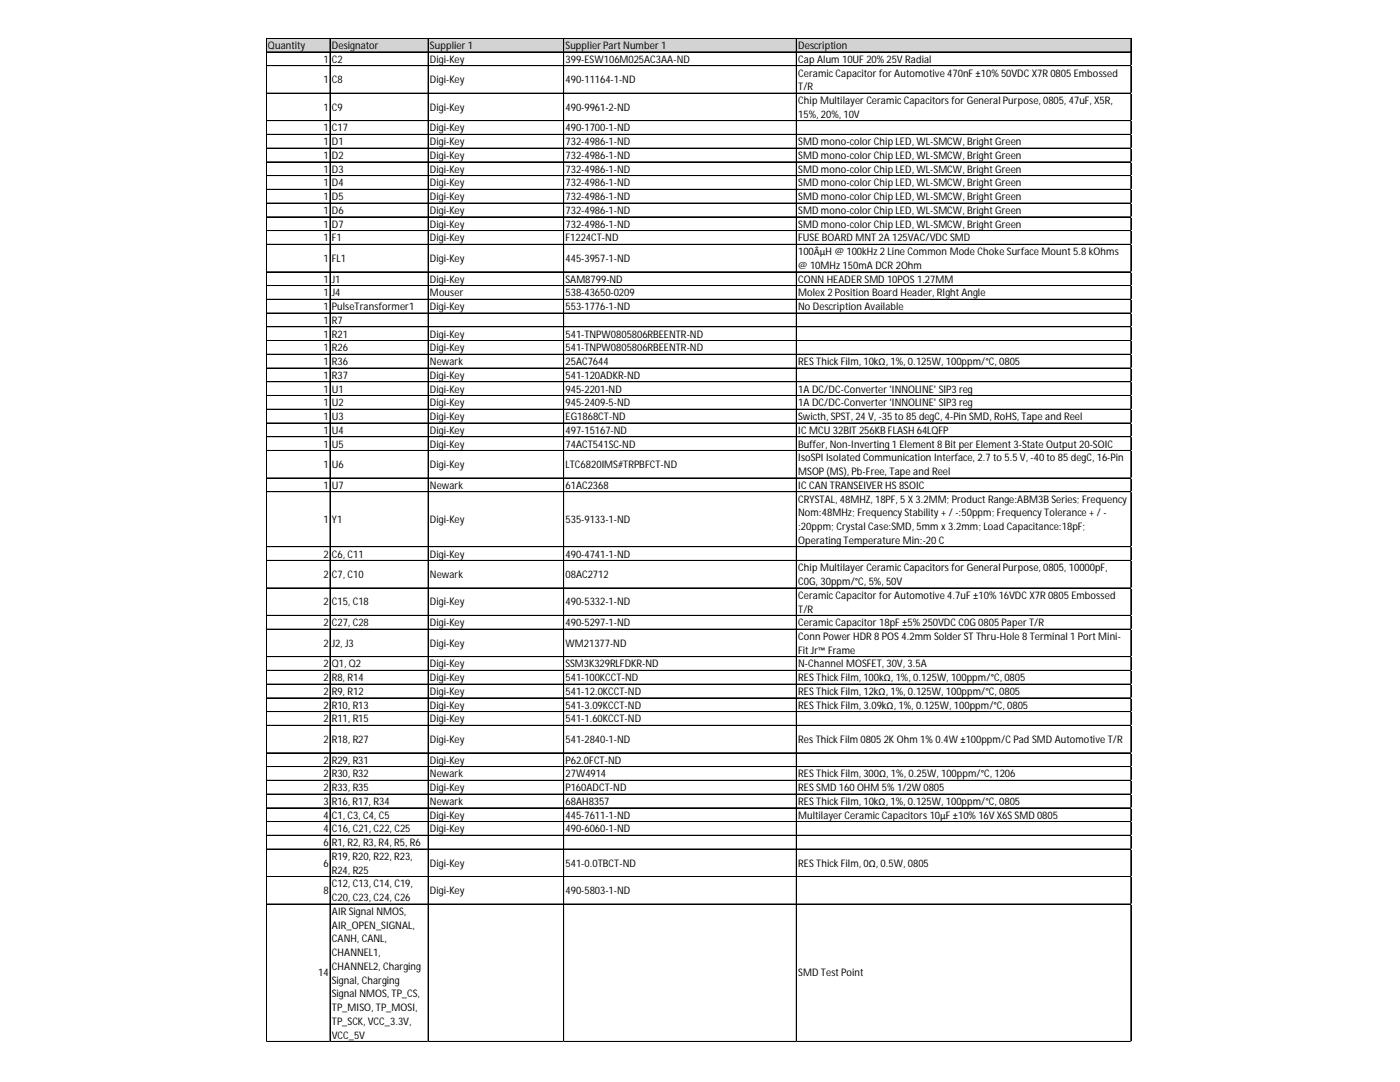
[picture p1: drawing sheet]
<svg xmlns="http://www.w3.org/2000/svg" width="279mm" height="216mm" viewBox="0 0 279 216" stroke-linecap="round" stroke-linejoin="round" font-family="sans-serif">
<defs><g id="words">
<g font-size="2.1">
<text x="53.5" y="9.8">Quantity</text>
<text x="66.2" y="9.8">Designator</text>
<text x="85.8" y="9.8">Supplier 1</text>
<text x="112.9" y="9.8">Supplier Part Number 1</text>
<text x="159.3" y="9.8">Description</text>
<text x="64.5" y="12.5">1</text>
<text x="64.5" y="16.6">1</text>
<text x="66.2" y="12.5">C2</text>
<text x="66.2" y="16.6">C8</text>
<text x="85.8" y="12.5">Digi-Key</text>
<text x="85.8" y="16.6">Digi-Key</text>
<text x="112.9" y="12.5">399-ESW106M025AC3AA-ND</text>
<text x="112.9" y="16.6">490-11164-1-ND</text>
<text x="159.3" y="12.5">Cap Alum 10UF 20% 25V Radial</text>
<text x="159.3" y="15.3">Ceramic Capacitor for Automotive 470nF ±10% 50VDC X7R 0805 Embossed</text>
<text x="64.5" y="22.1">1</text>
<text x="66.2" y="22.1">C9</text>
<text x="85.8" y="22.1">Digi-Key</text>
<text x="112.9" y="22.1">490-9961-2-ND</text>
<text x="159.3" y="18">T/R</text>
<text x="159.3" y="20.8">Chip Multilayer Ceramic Capacitors for General Purpose, 0805, 47uF, X5R,</text>
<text x="159.3" y="23.5">15%, 20%, 10V</text>
<text x="64.5" y="26.2">1</text>
<text x="64.5" y="29">1</text>
<text x="66.2" y="26.2">C17</text>
<text x="66.2" y="29">D1</text>
<text x="85.8" y="26.2">Digi-Key</text>
<text x="85.8" y="29">Digi-Key</text>
<text x="112.9" y="26.2">490-1700-1-ND</text>
<text x="112.9" y="29">732-4986-1-ND</text>
<text x="159.3" y="29">SMD mono-color Chip LED, WL-SMCW, Bright Green</text>
<text x="64.5" y="31.7">1</text>
<text x="64.5" y="34.5">1</text>
<text x="66.2" y="31.7">D2</text>
<text x="66.2" y="34.5">D3</text>
<text x="85.8" y="31.7">Digi-Key</text>
<text x="85.8" y="34.5">Digi-Key</text>
<text x="112.9" y="31.7">732-4986-1-ND</text>
<text x="112.9" y="34.5">732-4986-1-ND</text>
<text x="159.3" y="31.7">SMD mono-color Chip LED, WL-SMCW, Bright Green</text>
<text x="159.3" y="34.5">SMD mono-color Chip LED, WL-SMCW, Bright Green</text>
<text x="64.5" y="37.2">1</text>
<text x="64.5" y="39.9">1</text>
<text x="66.2" y="37.2">D4</text>
<text x="66.2" y="39.9">D5</text>
<text x="85.8" y="37.2">Digi-Key</text>
<text x="85.8" y="39.9">Digi-Key</text>
<text x="112.9" y="37.2">732-4986-1-ND</text>
<text x="112.9" y="39.9">732-4986-1-ND</text>
<text x="159.3" y="37.2">SMD mono-color Chip LED, WL-SMCW, Bright Green</text>
<text x="159.3" y="39.9">SMD mono-color Chip LED, WL-SMCW, Bright Green</text>
<text x="64.5" y="42.7">1</text>
<text x="64.5" y="45.4">1</text>
<text x="66.2" y="42.7">D6</text>
<text x="66.2" y="45.4">D7</text>
<text x="85.8" y="42.7">Digi-Key</text>
<text x="85.8" y="45.4">Digi-Key</text>
<text x="112.9" y="42.7">732-4986-1-ND</text>
<text x="112.9" y="45.4">732-4986-1-ND</text>
<text x="159.3" y="42.7">SMD mono-color Chip LED, WL-SMCW, Bright Green</text>
<text x="159.3" y="45.4">SMD mono-color Chip LED, WL-SMCW, Bright Green</text>
<text x="64.5" y="48.2">1</text>
<text x="64.5" y="52.2">1</text>
<text x="66.2" y="48.2">F1</text>
<text x="66.2" y="52.2">FL1</text>
<text x="85.8" y="48.2">Digi-Key</text>
<text x="85.8" y="52.2">Digi-Key</text>
<text x="112.9" y="48.2">F1224CT-ND</text>
<text x="112.9" y="52.2">445-3957-1-ND</text>
<text x="159.3" y="48.2">FUSE BOARD MNT 2A 125VAC/VDC SMD</text>
<text x="159.3" y="50.9">100ÂµH @ 100kHz 2 Line Common Mode Choke Surface Mount 5.8 kOhms</text>
<text x="159.3" y="53.7">@ 10MHz 150mA DCR 2Ohm</text>
<text x="64.5" y="56.4">1</text>
<text x="64.5" y="59.1">1</text>
<text x="66.2" y="56.4">J1</text>
<text x="66.2" y="59.1">J4</text>
<text x="85.8" y="56.4">Digi-Key</text>
<text x="85.8" y="59.1">Mouser</text>
<text x="112.9" y="56.4">SAM8799-ND</text>
<text x="112.9" y="59.1">538-43650-0209</text>
<text x="159.3" y="56.4">CONN HEADER SMD 10POS 1.27MM</text>
<text x="159.3" y="59.1">Molex 2 Position Board Header, RIght Angle</text>
<text x="64.5" y="61.9">1</text>
<text x="64.5" y="64.6">1</text>
<text x="66.2" y="61.9">PulseTransformer1</text>
<text x="66.2" y="64.6">R7</text>
<text x="85.8" y="61.9">Digi-Key</text>
<text x="112.9" y="61.9">553-1776-1-ND</text>
<text x="159.3" y="61.9">No Description Available</text>
<text x="64.5" y="67.4">1</text>
<text x="64.5" y="70.1">1</text>
<text x="66.2" y="67.4">R21</text>
<text x="66.2" y="70.1">R26</text>
<text x="85.8" y="67.4">Digi-Key</text>
<text x="85.8" y="70.1">Digi-Key</text>
<text x="112.9" y="67.4">541-TNPW0805806RBEENTR-ND</text>
<text x="112.9" y="70.1">541-TNPW0805806RBEENTR-ND</text>
<text x="64.5" y="72.9">1</text>
<text x="64.5" y="75.6">1</text>
<text x="66.2" y="72.9">R36</text>
<text x="66.2" y="75.6">R37</text>
<text x="85.8" y="72.9">Newark</text>
<text x="85.8" y="75.6">Digi-Key</text>
<text x="112.9" y="72.9">25AC7644</text>
<text x="112.9" y="75.6">541-120ADKR-ND</text>
<text x="159.3" y="72.9">RES Thick Film, 10kΩ, 1%, 0.125W, 100ppm/°C, 0805</text>
<text x="64.5" y="78.3">1</text>
<text x="64.5" y="81.1">1</text>
<text x="64.5" y="83.8">1</text>
<text x="66.2" y="78.3">U1</text>
<text x="66.2" y="81.1">U2</text>
<text x="66.2" y="83.8">U3</text>
<text x="85.8" y="78.3">Digi-Key</text>
<text x="85.8" y="81.1">Digi-Key</text>
<text x="85.8" y="83.8">Digi-Key</text>
<text x="112.9" y="78.3">945-2201-ND</text>
<text x="112.9" y="81.1">945-2409-5-ND</text>
<text x="112.9" y="83.8">EG1868CT-ND</text>
<text x="159.3" y="78.3">1A DC/DC-Converter 'INNOLINE' SIP3 reg</text>
<text x="159.3" y="81.1">1A DC/DC-Converter 'INNOLINE' SIP3 reg</text>
<text x="159.3" y="83.8">Swicth, SPST, 24 V, -35 to 85 degC, 4-Pin SMD, RoHS, Tape and Reel</text>
<text x="64.5" y="86.6">1</text>
<text x="64.5" y="89.3">1</text>
<text x="66.2" y="86.6">U4</text>
<text x="66.2" y="89.3">U5</text>
<text x="85.8" y="86.6">Digi-Key</text>
<text x="85.8" y="89.3">Digi-Key</text>
<text x="112.9" y="86.6">497-15167-ND</text>
<text x="112.9" y="89.3">74ACT541SC-ND</text>
<text x="159.3" y="86.6">IC MCU 32BIT 256KB FLASH 64LQFP</text>
<text x="159.3" y="89.3">Buffer, Non-Inverting 1 Element 8 Bit per Element 3-State Output 20-SOIC</text>
<text x="64.5" y="93.4">1</text>
<text x="66.2" y="93.4">U6</text>
<text x="85.8" y="93.4">Digi-Key</text>
<text x="112.9" y="93.4">LTC6820IMS#TRPBFCT-ND</text>
<text x="159.3" y="92.1">IsoSPI Isolated Communication Interface, 2.7 to 5.5 V, -40 to 85 degC, 16-Pin</text>
<text x="159.3" y="94.8">MSOP (MS), Pb-Free, Tape and Reel</text>
<text x="64.5" y="97.5">1</text>
<text x="66.2" y="97.5">U7</text>
<text x="85.8" y="97.5">Newark</text>
<text x="112.9" y="97.5">61AC2368</text>
<text x="159.3" y="97.5">IC CAN TRANSEIVER HS 8SOIC</text>
<text x="159.3" y="100.3">CRYSTAL, 48MHZ, 18PF, 5 X 3.2MM; Product Range:ABM3B Series; Frequency</text>
<text x="64.5" y="104.3">1</text>
<text x="66.2" y="104.3">Y1</text>
<text x="85.8" y="104.3">Digi-Key</text>
<text x="112.9" y="104.3">535-9133-1-ND</text>
<text x="159.3" y="103">Nom:48MHz; Frequency Stability + / -:50ppm; Frequency Tolerance + / -</text>
<text x="159.3" y="105.8">:20ppm; Crystal Case:SMD, 5mm x 3.2mm; Load Capacitance:18pF;</text>
<text x="64.5" y="111.2">2</text>
<text x="66.2" y="111.2">C6, C11</text>
<text x="85.8" y="111.2">Digi-Key</text>
<text x="112.9" y="111.2">490-4741-1-ND</text>
<text x="159.3" y="108.5">Operating Temperature Min:-20 C</text>
<text x="159.3" y="114">Chip Multilayer Ceramic Capacitors for General Purpose, 0805, 10000pF,</text>
<text x="64.5" y="115.3">2</text>
<text x="66.2" y="115.3">C7, C10</text>
<text x="85.8" y="115.3">Newark</text>
<text x="112.9" y="115.3">08AC2712</text>
<text x="159.3" y="116.7">C0G, 30ppm/°C, 5%, 50V</text>
<text x="159.3" y="119.5">Ceramic Capacitor for Automotive 4.7uF ±10% 16VDC X7R 0805 Embossed</text>
<text x="64.5" y="120.8">2</text>
<text x="64.5" y="125">2</text>
<text x="66.2" y="120.8">C15, C18</text>
<text x="66.2" y="125">C27, C28</text>
<text x="85.8" y="120.8">Digi-Key</text>
<text x="85.8" y="125">Digi-Key</text>
<text x="112.9" y="120.8">490-5332-1-ND</text>
<text x="112.9" y="125">490-5297-1-ND</text>
<text x="159.3" y="122.2">T/R</text>
<text x="159.3" y="125">Ceramic Capacitor 18pF ±5% 250VDC C0G 0805 Paper T/R</text>
<text x="64.5" y="129">2</text>
<text x="66.2" y="129">J2, J3</text>
<text x="85.8" y="129">Digi-Key</text>
<text x="112.9" y="129">WM21377-ND</text>
<text x="159.3" y="127.7">Conn Power HDR 8 POS 4.2mm Solder ST Thru-Hole 8 Terminal 1 Port Mini-</text>
<text x="159.3" y="130.4">Fit Jr™ Frame</text>
<text x="64.5" y="133.2">2</text>
<text x="64.5" y="135.9">2</text>
<text x="66.2" y="133.2">Q1, Q2</text>
<text x="66.2" y="135.9">R8, R14</text>
<text x="85.8" y="133.2">Digi-Key</text>
<text x="85.8" y="135.9">Digi-Key</text>
<text x="112.9" y="133.2">SSM3K329RLFDKR-ND</text>
<text x="112.9" y="135.9">541-100KCCT-ND</text>
<text x="159.3" y="133.2">N-Channel MOSFET, 30V, 3.5A</text>
<text x="159.3" y="135.9">RES Thick Film, 100kΩ, 1%, 0.125W, 100ppm/°C, 0805</text>
<text x="64.5" y="138.7">2</text>
<text x="64.5" y="141.4">2</text>
<text x="66.2" y="138.7">R9, R12</text>
<text x="66.2" y="141.4">R10, R13</text>
<text x="85.8" y="138.7">Digi-Key</text>
<text x="85.8" y="141.4">Digi-Key</text>
<text x="112.9" y="138.7">541-12.0KCCT-ND</text>
<text x="112.9" y="141.4">541-3.09KCCT-ND</text>
<text x="159.3" y="138.7">RES Thick Film, 12kΩ, 1%, 0.125W, 100ppm/°C, 0805</text>
<text x="159.3" y="141.4">RES Thick Film, 3.09kΩ, 1%, 0.125W, 100ppm/°C, 0805</text>
<text x="64.5" y="144.2">2</text>
<text x="64.5" y="148.2">2</text>
<text x="66.2" y="144.2">R11, R15</text>
<text x="66.2" y="148.2">R18, R27</text>
<text x="85.8" y="144.2">Digi-Key</text>
<text x="85.8" y="148.2">Digi-Key</text>
<text x="112.9" y="144.2">541-1.60KCCT-ND</text>
<text x="112.9" y="148.2">541-2840-1-ND</text>
<text x="159.3" y="148.2">Res Thick Film 0805 2K Ohm 1% 0.4W ±100ppm/C Pad SMD Automotive T/R</text>
<text x="64.5" y="152.4">2</text>
<text x="64.5" y="155.1">2</text>
<text x="66.2" y="152.4">R29, R31</text>
<text x="66.2" y="155.1">R30, R32</text>
<text x="85.8" y="152.4">Digi-Key</text>
<text x="85.8" y="155.1">Newark</text>
<text x="112.9" y="152.4">P62.0FCT-ND</text>
<text x="112.9" y="155.1">27W4914</text>
<text x="159.3" y="155.1">RES Thick Film, 300Ω, 1%, 0.25W, 100ppm/°C, 1206</text>
<text x="64.5" y="157.9">2</text>
<text x="64.5" y="160.6">3</text>
<text x="66.2" y="157.9">R33, R35</text>
<text x="66.2" y="160.6">R16, R17, R34</text>
<text x="85.8" y="157.9">Digi-Key</text>
<text x="85.8" y="160.6">Newark</text>
<text x="112.9" y="157.9">P160ADCT-ND</text>
<text x="112.9" y="160.6">68AH8357</text>
<text x="159.3" y="157.9">RES SMD 160 OHM 5% 1/2W 0805</text>
<text x="159.3" y="160.6">RES Thick Film, 10kΩ, 1%, 0.125W, 100ppm/°C, 0805</text>
<text x="64.5" y="163.4">4</text>
<text x="64.5" y="166.1">4</text>
<text x="66.2" y="163.4">C1, C3, C4, C5</text>
<text x="66.2" y="166.1">C16, C21, C22, C25</text>
<text x="85.8" y="163.4">Digi-Key</text>
<text x="85.8" y="166.1">Digi-Key</text>
<text x="112.9" y="163.4">445-7611-1-ND</text>
<text x="112.9" y="166.1">490-6060-1-ND</text>
<text x="159.3" y="163.4">Multilayer Ceramic Capacitors 10μF ±10% 16V X6S SMD 0805</text>
<text x="64.5" y="168.8">6</text>
<text x="64.5" y="172.9">6</text>
<text x="66.2" y="168.8">R1, R2, R3, R4, R5, R6</text>
<text x="66.2" y="171.6">R19, R20, R22, R23,</text>
<text x="85.8" y="172.9">Digi-Key</text>
<text x="112.9" y="172.9">541-0.0TBCT-ND</text>
<text x="159.3" y="172.9">RES Thick Film, 0Ω, 0.5W, 0805</text>
<text x="64.5" y="178.4">8</text>
<text x="66.2" y="174.3">R24, R25</text>
<text x="66.2" y="177.1">C12, C13, C14, C19,</text>
<text x="66.2" y="179.8">C20, C23, C24, C26</text>
<text x="85.8" y="178.4">Digi-Key</text>
<text x="112.9" y="178.4">490-5803-1-ND</text>
<text x="66.2" y="182.5">AIR Signal NMOS,</text>
<text x="66.2" y="185.3">AIR_OPEN_SIGNAL,</text>
<text x="66.2" y="188">CANH, CANL,</text>
<text x="66.2" y="190.8">CHANNEL1,</text>
<text x="63.5" y="194.8">14</text>
<text x="66.2" y="193.5">CHANNEL2, Charging</text>
<text x="66.2" y="196.3">Signal, Charging</text>
<text x="159.3" y="194.8">SMD Test Point</text>
<text x="66.2" y="199">Signal NMOS, TP_CS,</text>
<text x="66.2" y="201.7">TP_MISO, TP_MOSI,</text>
<text x="66.2" y="204.5">TP_SCK, VCC_3.3V,</text>
<text x="66.2" y="207.2">VCC_5V</text>
</g>
</g></defs>
<path d="M53.1 7.7h172.7v2.7h-172.7z" fill="#d3d3d3"/>
<g fill="none" stroke="#000" stroke-width=".2">
<path d="M53.1 7.6v200.3M53.2 7.6h172.6M53.2 7.7h172.6M53.2 10.4h172.6M53.2 13.1h172.6M53.2 18.6h172.6M65.9 7.7v200.2M85.4 7.7v200.2M85.5 7.7v200.2M112.5 7.7v200.2M158.9 7.7v200.2M159 7.7v200.2"/>
<path d="M225.7 7.7v200.2M53.2 24.1h172.6M53.2 26.8h172.6M53.2 26.9h172.6M53.2 29.6h172.6M53.2 32.3h172.6M53.2 35h172.6M53.2 35.1h172.6M53.2 37.8h172.6M53.2 40.5h172.6M53.2 40.6h172.6M53.2 43.3h172.6"/>
<path d="M53.2 46h172.6M53.2 46.1h172.6M53.2 48.7h172.6M53.2 48.8h172.6M53.2 54.2h172.6M53.2 54.3h172.6M53.2 57h172.6M53.2 59.7h172.6M53.2 59.8h172.6M53.2 62.5h172.6M53.2 65.2h172.6M53.2 67.9h172.6"/>
<path d="M53.2 68h172.6M53.2 70.7h172.6M53.2 73.4h172.6M53.2 73.5h172.6M53.2 76.2h172.6M53.2 78.9h172.6M53.2 79h172.6M53.2 81.7h172.6M53.2 84.4h172.6M53.2 87.1l172.6 .1M53.2 89.9h172.6M53.2 95.4h172.6"/>
<path d="M53.2 98.1h172.6M53.2 98.2h172.6M53.2 109.1h172.6M53.2 111.8h172.6M53.2 111.9h172.6M53.2 117.3h172.6M53.2 117.4h172.6M53.2 122.8h172.6M53.2 125.5h172.6M53.2 125.6h172.6M53.2 131h172.6M53.2 131.1h172.6"/>
<path d="M53.2 133.8h172.6M53.2 136.5h172.6M53.2 139.2h172.6M53.2 139.3h172.6M53.2 142h172.6M53.2 144.7h172.6M53.2 144.8h172.6M53.2 150.2h172.6M53.2 150.3h172.6M53.2 153h172.6M53.2 155.7h172.6M53.2 158.4h172.6"/>
<path d="M53.2 158.5h172.6M53.2 161.2h172.6M53.2 163.9h172.6M53.2 164h172.6M53.2 166.7h172.6M53.2 169.4h172.6M53.2 169.5h172.6M53.2 174.9h172.6M53.2 180.4h172.6M53.2 207.8h172.6M53.2 207.9h172.6"/>
</g>
<path d="M53.1 207.9h.1" fill="none" stroke="#e0e0e0" stroke-width=".2"/>
<path d="M53.1 207.9h.1z" fill="#e0e0e0"/>
<path d="M65.9 207.9h.1" fill="none" stroke="#e0e0e0" stroke-width=".2"/>
<path d="M65.9 207.9h.1z" fill="#e0e0e0"/>
<path d="M85.4 207.9h.1" fill="none" stroke="#e0e0e0" stroke-width=".2"/>
<path d="M85.4 207.9h.1z" fill="#e0e0e0"/>
<path d="M112.5 207.9h.1" fill="none" stroke="#e0e0e0" stroke-width=".2"/>
<path d="M112.5 207.9h.1z" fill="#e0e0e0"/>
<path d="M158.9 207.9h.1" fill="none" stroke="#e0e0e0" stroke-width=".2"/>
<path d="M158.9 207.9h.1z" fill="#e0e0e0"/>
<path d="M225.7 207.9h.1" fill="none" stroke="#e0e0e0" stroke-width=".2"/>
<path d="M225.7 207.9h.1z" fill="#e0e0e0"/>
<path d="M225.8 13.1h.1" fill="none" stroke="#e0e0e0" stroke-width=".2"/>
<path d="M225.8 13.1v.1z" fill="#e0e0e0"/>
<path d="M225.8 18.6h.1" fill="none" stroke="#e0e0e0" stroke-width=".2"/>
<path d="M225.8 18.6v.1z" fill="#e0e0e0"/>
<path d="M225.8 24.1h.1" fill="none" stroke="#e0e0e0" stroke-width=".2"/>
<path d="M225.8 24.1v.1z" fill="#e0e0e0"/>
<path d="M225.8 26.8h.1" fill="none" stroke="#e0e0e0" stroke-width=".2"/>
<path d="M225.8 26.8v.1z" fill="#e0e0e0"/>
<path d="M225.8 29.6h.1" fill="none" stroke="#e0e0e0" stroke-width=".2"/>
<path d="M225.8 32.3h.1" fill="none" stroke="#e0e0e0" stroke-width=".2"/>
<path d="M225.8 32.3v.1z" fill="#e0e0e0"/>
<path d="M225.8 35h.1" fill="none" stroke="#e0e0e0" stroke-width=".2"/>
<path d="M225.8 35v.1z" fill="#e0e0e0"/>
<path d="M225.8 37.8h.1" fill="none" stroke="#e0e0e0" stroke-width=".2"/>
<path d="M225.8 37.8v.1z" fill="#e0e0e0"/>
<path d="M225.8 40.5h.1" fill="none" stroke="#e0e0e0" stroke-width=".2"/>
<path d="M225.8 40.5v.1z" fill="#e0e0e0"/>
<path d="M225.8 43.3h.1" fill="none" stroke="#e0e0e0" stroke-width=".2"/>
<path d="M225.8 43.3v.1z" fill="#e0e0e0"/>
<path d="M225.8 46h.1" fill="none" stroke="#e0e0e0" stroke-width=".2"/>
<path d="M225.8 46v.1z" fill="#e0e0e0"/>
<path d="M225.8 48.7h.1" fill="none" stroke="#e0e0e0" stroke-width=".2"/>
<path d="M225.8 48.7v.1z" fill="#e0e0e0"/>
<path d="M225.8 54.2h.1" fill="none" stroke="#e0e0e0" stroke-width=".2"/>
<path d="M225.8 54.2v.1z" fill="#e0e0e0"/>
<path d="M225.8 57h.1" fill="none" stroke="#e0e0e0" stroke-width=".2"/>
<path d="M225.8 57v.1z" fill="#e0e0e0"/>
<path d="M225.8 59.7h.1" fill="none" stroke="#e0e0e0" stroke-width=".2"/>
<path d="M225.8 59.7v.1z" fill="#e0e0e0"/>
<path d="M225.8 62.5h.1" fill="none" stroke="#e0e0e0" stroke-width=".2"/>
<path d="M225.8 62.5v.1z" fill="#e0e0e0"/>
<path d="M225.8 65.2h.1" fill="none" stroke="#e0e0e0" stroke-width=".2"/>
<path d="M225.8 65.2v.1z" fill="#e0e0e0"/>
<path d="M225.8 67.9h.1" fill="none" stroke="#e0e0e0" stroke-width=".2"/>
<path d="M225.8 67.9v.1z" fill="#e0e0e0"/>
<path d="M225.8 70.7h.1" fill="none" stroke="#e0e0e0" stroke-width=".2"/>
<path d="M225.8 70.7v.1z" fill="#e0e0e0"/>
<path d="M225.8 73.4h.1" fill="none" stroke="#e0e0e0" stroke-width=".2"/>
<path d="M225.8 73.4v.1z" fill="#e0e0e0"/>
<path d="M225.8 76.2h.1" fill="none" stroke="#e0e0e0" stroke-width=".2"/>
<path d="M225.8 76.2v.1z" fill="#e0e0e0"/>
<path d="M225.8 78.9h.1" fill="none" stroke="#e0e0e0" stroke-width=".2"/>
<path d="M225.8 78.9v.1z" fill="#e0e0e0"/>
<path d="M225.8 81.7h.1" fill="none" stroke="#e0e0e0" stroke-width=".2"/>
<path d="M225.8 84.4h.1" fill="none" stroke="#e0e0e0" stroke-width=".2"/>
<path d="M225.8 84.4v.1z" fill="#e0e0e0"/>
<path d="M225.8 87.1h.1" fill="none" stroke="#e0e0e0" stroke-width=".2"/>
<path d="M225.8 87.1v.1z" fill="#e0e0e0"/>
<path d="M225.8 89.9h.1" fill="none" stroke="#e0e0e0" stroke-width=".2"/>
<path d="M225.8 89.9v.1z" fill="#e0e0e0"/>
<path d="M225.8 95.4h.1" fill="none" stroke="#e0e0e0" stroke-width=".2"/>
<path d="M225.8 95.4v.1z" fill="#e0e0e0"/>
<path d="M225.8 98.1h.1" fill="none" stroke="#e0e0e0" stroke-width=".2"/>
<path d="M225.8 98.1v.1z" fill="#e0e0e0"/>
<path d="M225.8 109.1h.1" fill="none" stroke="#e0e0e0" stroke-width=".2"/>
<path d="M225.8 109.1v.1z" fill="#e0e0e0"/>
<path d="M225.8 111.8h.1" fill="none" stroke="#e0e0e0" stroke-width=".2"/>
<path d="M225.8 111.8v.1z" fill="#e0e0e0"/>
<path d="M225.8 117.3h.1" fill="none" stroke="#e0e0e0" stroke-width=".2"/>
<path d="M225.8 117.3v.1z" fill="#e0e0e0"/>
<path d="M225.8 122.8h.1" fill="none" stroke="#e0e0e0" stroke-width=".2"/>
<path d="M225.8 122.8v.1z" fill="#e0e0e0"/>
<path d="M225.8 125.5h.1" fill="none" stroke="#e0e0e0" stroke-width=".2"/>
<path d="M225.8 125.5v.1z" fill="#e0e0e0"/>
<path d="M225.8 131h.1" fill="none" stroke="#e0e0e0" stroke-width=".2"/>
<path d="M225.8 131v.1z" fill="#e0e0e0"/>
<path d="M225.8 133.8h.1" fill="none" stroke="#e0e0e0" stroke-width=".2"/>
<path d="M225.8 133.8v.1z" fill="#e0e0e0"/>
<path d="M225.8 136.5h.1" fill="none" stroke="#e0e0e0" stroke-width=".2"/>
<path d="M225.8 136.5v.1z" fill="#e0e0e0"/>
<path d="M225.8 139.2h.1" fill="none" stroke="#e0e0e0" stroke-width=".2"/>
<path d="M225.8 139.2v.1z" fill="#e0e0e0"/>
<path d="M225.8 142h.1" fill="none" stroke="#e0e0e0" stroke-width=".2"/>
<path d="M225.8 142v.1z" fill="#e0e0e0"/>
<path d="M225.8 144.7h.1" fill="none" stroke="#e0e0e0" stroke-width=".2"/>
<path d="M225.8 144.7v.1z" fill="#e0e0e0"/>
<path d="M225.8 150.2h.1" fill="none" stroke="#e0e0e0" stroke-width=".2"/>
<path d="M225.8 150.2v.1z" fill="#e0e0e0"/>
<path d="M225.8 153h.1" fill="none" stroke="#e0e0e0" stroke-width=".2"/>
<path d="M225.8 153v.1z" fill="#e0e0e0"/>
<path d="M225.8 155.7h.1" fill="none" stroke="#e0e0e0" stroke-width=".2"/>
<path d="M225.8 155.7v.1z" fill="#e0e0e0"/>
<path d="M225.8 158.4h.1" fill="none" stroke="#e0e0e0" stroke-width=".2"/>
<path d="M225.8 158.4v.1z" fill="#e0e0e0"/>
<path d="M225.8 161.2h.1" fill="none" stroke="#e0e0e0" stroke-width=".2"/>
<path d="M225.8 161.2v.1z" fill="#e0e0e0"/>
<path d="M225.8 163.9h.1" fill="none" stroke="#e0e0e0" stroke-width=".2"/>
<path d="M225.8 163.9v.1z" fill="#e0e0e0"/>
<path d="M225.8 166.7h.1" fill="none" stroke="#e0e0e0" stroke-width=".2"/>
<path d="M225.8 166.7v.1z" fill="#e0e0e0"/>
<path d="M225.8 169.4h.1" fill="none" stroke="#e0e0e0" stroke-width=".2"/>
<path d="M225.8 169.4v.1z" fill="#e0e0e0"/>
<path d="M225.8 174.9h.1" fill="none" stroke="#e0e0e0" stroke-width=".2"/>
<path d="M225.8 174.9v.1z" fill="#e0e0e0"/>
<path d="M225.8 180.4h.1" fill="none" stroke="#e0e0e0" stroke-width=".2"/>
<path d="M225.8 180.4v.1z" fill="#e0e0e0"/>
<path d="M225.8 207.8h.1" fill="none" stroke="#e0e0e0" stroke-width=".2"/>
<path d="M225.8 207.8v.1z" fill="#e0e0e0"/>
<use href="#words"/>
</svg>
